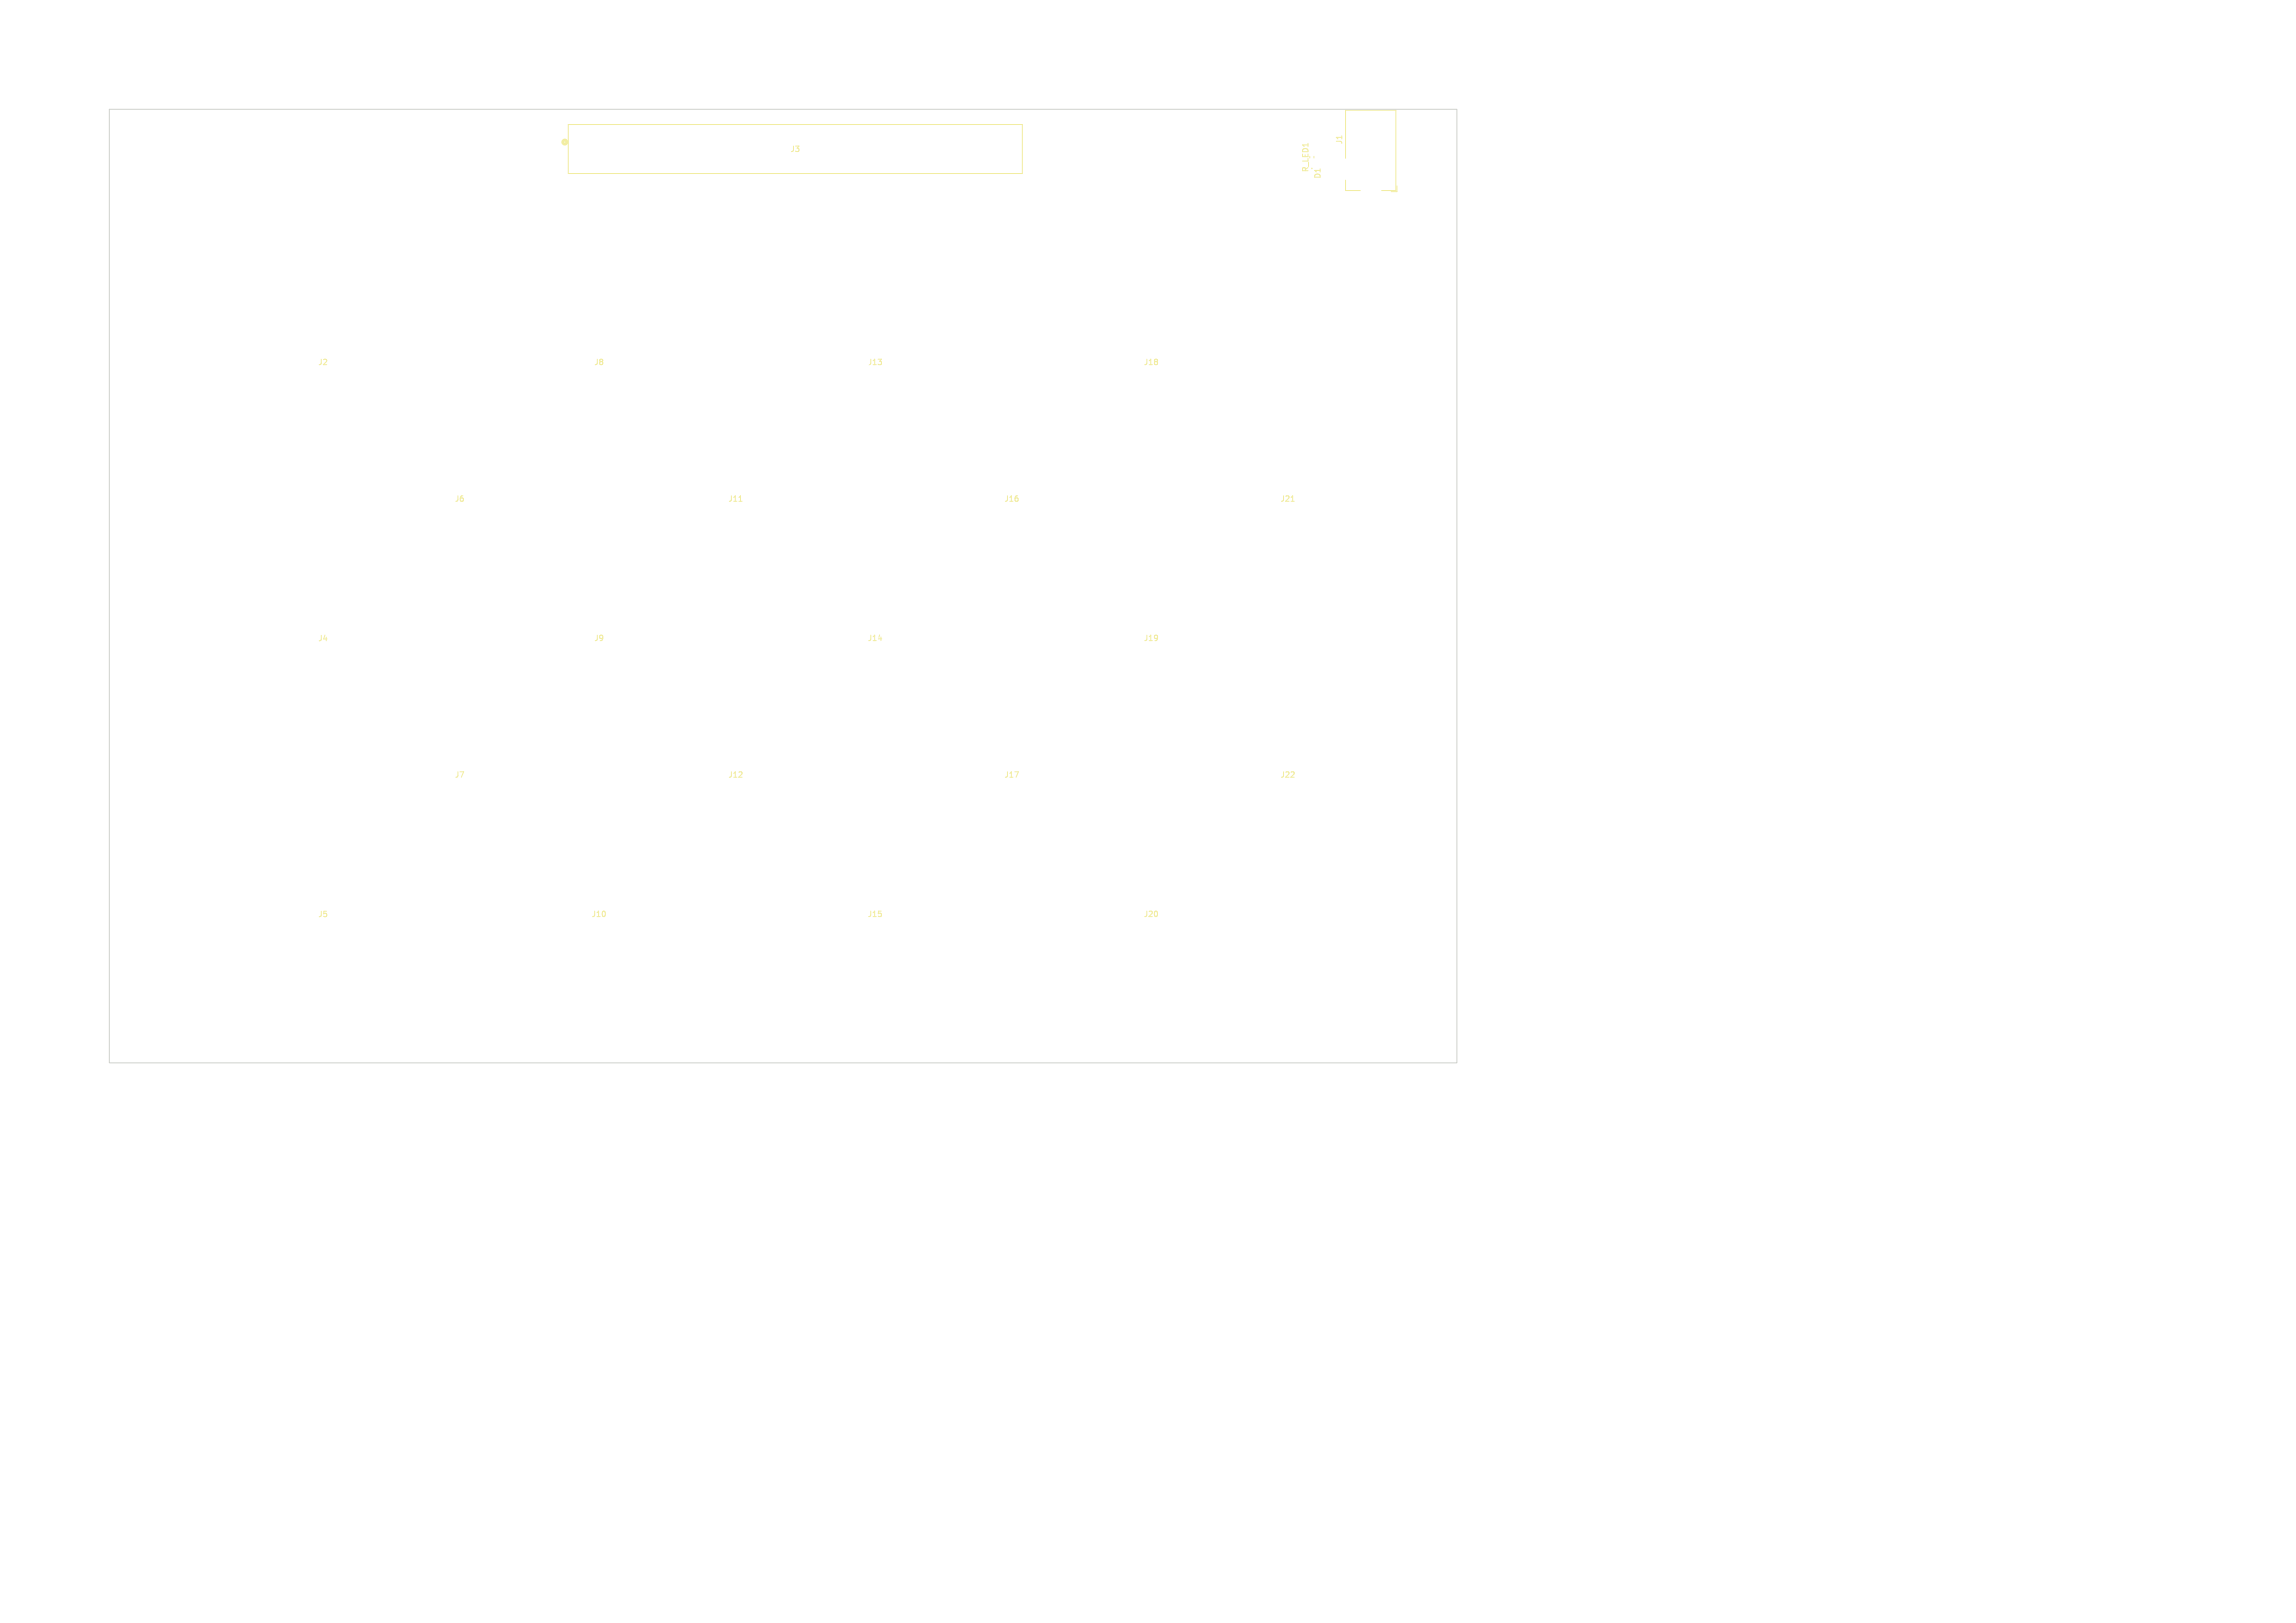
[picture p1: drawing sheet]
<svg xmlns="http://www.w3.org/2000/svg" width="420mm" height="297mm" viewBox="0 0 420 297" stroke-linecap="round" stroke-linejoin="round" font-family="sans-serif">
<defs><g id="words">
<g font-size="1.4" fill="#f2eda1">
<text x="144.5" y="28">J3</text>
<text x="245.7" y="26.5" transform="rotate(-90 245.7 26.5)">J1</text>
<text x="239.5" y="31.6" transform="rotate(-90 239.5 31.6)">R_LED1</text>
<text x="241.7" y="32.7" transform="rotate(-90 241.7 32.7)">D1</text>
<text x="58.2" y="67">J2</text>
<text x="108.7" y="67">J8</text>
<text x="209.2" y="67">J18</text>
<text x="83.2" y="92">J6</text>
<text x="133.2" y="92">J11</text>
<text x="183.7" y="92">J16</text>
<text x="234.2" y="92">J21</text>
<text x="58.2" y="117.5">J4</text>
<text x="108.7" y="117.5">J9</text>
<text x="209.2" y="117.5">J19</text>
<text x="83.2" y="142.5">J7</text>
<text x="133.2" y="142.5">J12</text>
<text x="183.7" y="142.5">J17</text>
<text x="234.2" y="142.5">J22</text>
<text x="58.2" y="168">J5</text>
<text x="108.2" y="168">J10</text>
<text x="209.2" y="168">J20</text>
</g>
<g font-size="1.4" fill="#fff">
<text x="158.7" y="67">J13</text>
<text x="158.7" y="117.5">J14</text>
<text x="158.7" y="168">J15</text>
</g>
</g></defs>
<path d="M104 22.8h83v9h-83zM240.4 28.6v.3M246.1 29v-8.8h9.2v14.7h-2.6M246.1 33v1.9h2.7M255.5 34v1.1h-1M135.2 91.7h.5M236.2 91.7h.5" fill="none" stroke="#f2eda1" stroke-width=".18"/>
<circle cx="103.3" cy="26" r=".38" fill="none" stroke="#f2eda1" stroke-width=".51"/>
<g fill="#fff" stroke="#fff" stroke-width=".18">
<circle cx="194.3" cy="116.8" r=".2"/>
<circle cx="206.1" cy="116.8" r=".2"/>
<circle cx="205.7" cy="167.2" r=".2"/>
<circle cx="196.1" cy="167.9" r=".2"/>
<circle cx="220.3" cy="91.5" r=".2"/>
<circle cx="227.2" cy="91.3" r=".2"/>
<circle cx="138.4" cy="76.4" r=".2"/>
<circle cx="188.9" cy="76.4" r=".2"/>
<circle cx="218" cy="27.9" r=".2"/>
<circle cx="182.7" cy="82.6" r=".2"/>
<circle cx="117.7" cy="133.8" r=".2"/>
<circle cx="116.1" cy="136.1" r=".2"/>
<circle cx="146.4" cy="106.4" r=".2"/>
<circle cx="203.4" cy="82.3" r=".2"/>
<circle cx="191.9" cy="82.5" r=".2"/>
<circle cx="233.8" cy="133.5" r=".2"/>
<circle cx="205.7" cy="52.9" r=".2"/>
<circle cx="164.1" cy="102.1" r=".2"/>
<circle cx="157.7" cy="104.3" r=".2"/>
<circle cx="221.8" cy="131.7" r=".2"/>
<circle cx="207.8" cy="52.9" r=".2"/>
<circle cx="142.7" cy="74.9" r=".2"/>
<circle cx="196.5" cy="52.9" r=".2"/>
<circle cx="99.3" cy="157" r=".2"/>
<circle cx="143.7" cy="154.5" r=".2"/>
<circle cx="202.9" cy="58.5" r=".2"/>
<circle cx="218.7" cy="127.3" r=".2"/>
<circle cx="166.2" cy="130.2" r=".2"/>
<circle cx="150.4" cy="54.8" r=".2"/>
<circle cx="179.3" cy="84.1" r=".2"/>
<circle cx="192.9" cy="153.1" r=".2"/>
<circle cx="147.7" cy="109.7" r=".2"/>
<circle cx="145.2" cy="133.1" r=".2"/>
<circle cx="226" cy="130.1" r=".2"/>
<circle cx="56.7" cy="130.4" r=".2"/>
<circle cx="50.5" cy="155.3" r=".2"/>
<circle cx="130.4" cy="75.3" r=".2"/>
<circle cx="54.1" cy="109.4" r=".2"/>
<circle cx="145.5" cy="53.9" r=".2"/>
<circle cx="126.3" cy="132.2" r=".2"/>
<circle cx="196" cy="81.5" r=".2"/>
<circle cx="45.3" cy="152.9" r=".2"/>
<circle cx="95.8" cy="106.4" r=".2"/>
<circle cx="145.4" cy="152.8" r=".2"/>
<circle cx="203.6" cy="114.9" r=".2"/>
<circle cx="224.8" cy="81.4" r=".2"/>
<circle cx="79" cy="75.5" r=".2"/>
<circle cx="96.5" cy="157" r=".2"/>
<circle cx="75.2" cy="134.6" r=".2"/>
<circle cx="152.7" cy="158.3" r=".2"/>
<circle cx="103.6" cy="68" r=".2"/>
<circle cx="221.9" cy="81" r=".2"/>
<circle cx="53.7" cy="70" r=".2"/>
<circle cx="152.6" cy="109.7" r=".2"/>
<circle cx="70.3" cy="129.4" r=".2"/>
<circle cx="123" cy="68.9" r=".2"/>
<circle cx="198.2" cy="31.4" r=".2"/>
<circle cx="43.3" cy="60.8" r=".2"/>
<circle cx="54.3" cy="25.3" r=".2"/>
<circle cx="114.2" cy="136.7" r=".2"/>
<circle cx="129" cy="60.6" r=".2"/>
<circle cx="90.7" cy="108.5" r=".2"/>
<circle cx="109.4" cy="125.2" r=".2"/>
<circle cx="43.1" cy="123.6" r=".2"/>
<circle cx="56.3" cy="128" r=".2"/>
<circle cx="43.1" cy="24.5" r=".2"/>
<circle cx="129.2" cy="66.7" r=".2"/>
<circle cx="137.3" cy="109.6" r=".2"/>
<circle cx="115.7" cy="76.6" r=".2"/>
<circle cx="134" cy="80.5" r=".2"/>
<circle cx="144.3" cy="160.6" r=".2"/>
<circle cx="131.8" cy="121.1" r=".2"/>
<circle cx="128.2" cy="67" r=".2"/>
<circle cx="147.3" cy="160.2" r=".2"/>
<circle cx="149.2" cy="124.1" r=".2"/>
<circle cx="143.5" cy="29.8" r=".2"/>
<circle cx="134.2" cy="84.9" r=".2"/>
<circle cx="153.7" cy="108.8" r=".2"/>
<circle cx="160.2" cy="109.2" r=".2"/>
<circle cx="154.2" cy="49.3" r=".2"/>
<circle cx="170" cy="75.6" r=".2"/>
<circle cx="165.4" cy="86.2" r=".2"/>
<circle cx="161.9" cy="38.4" r=".2"/>
<circle cx="155.8" cy="53.6" r=".2"/>
<circle cx="159.8" cy="60.8" r=".2"/>
<circle cx="158.1" cy="62.9" r=".2"/>
<circle cx="157.7" cy="100.7" r=".2"/>
<circle cx="157.2" cy="47.3" r=".2"/>
<circle cx="162.6" cy="134.6" r=".2"/>
<circle cx="160.5" cy="49.9" r=".2"/>
<circle cx="187.7" cy="58.8" r=".2"/>
<circle cx="175.4" cy="76.8" r=".2"/>
<circle cx="192.9" cy="101.5" r=".2"/>
<circle cx="193.1" cy="80.2" r=".2"/>
<circle cx="190.8" cy="112" r=".2"/>
<circle cx="192.3" cy="112.4" r=".2"/>
<circle cx="198.6" cy="123.5" r=".2"/>
<circle cx="191.7" cy="113.6" r=".2"/>
<circle cx="200.5" cy="103.9" r=".2"/>
<circle cx="194.4" cy="102" r=".2"/>
<circle cx="180.7" cy="66.5" r=".2"/>
<circle cx="212.9" cy="73.5" r=".2"/>
<circle cx="209.2" cy="56.8" r=".2"/>
<circle cx="61.4" cy="88.4" r=".2"/>
<circle cx="64.8" cy="85.3" r=".2"/>
<circle cx="70.4" cy="131.7" r=".2"/>
<circle cx="61.4" cy="138.2" r=".2"/>
<circle cx="94.3" cy="52.5" r=".2"/>
<circle cx="112" cy="30.3" r=".2"/>
<circle cx="83.6" cy="132" r=".2"/>
<circle cx="79" cy="129.4" r=".2"/>
<circle cx="110.7" cy="81.2" r=".2"/>
<circle cx="82.9" cy="102.9" r=".2"/>
<circle cx="132.4" cy="82.5" r=".2"/>
<circle cx="86.1" cy="144.2" r=".2"/>
<circle cx="115.2" cy="78.2" r=".2"/>
<circle cx="131.1" cy="125.6" r=".2"/>
<circle cx="214.2" cy="151.9" r=".2"/>
<circle cx="178.4" cy="146.5" r=".2"/>
<circle cx="132.4" cy="143.5" r=".2"/>
<circle cx="123.8" cy="68.2" r=".2"/>
<circle cx="183.7" cy="137" r=".2"/>
<circle cx="126.5" cy="148.2" r=".2"/>
<circle cx="159.7" cy="149.8" r=".2"/>
<circle cx="56.4" cy="70.1" r=".2"/>
<circle cx="74.9" cy="70.1" r=".2"/>
<circle cx="78.3" cy="148" r=".2"/>
<circle cx="203.7" cy="137" r=".2"/>
<circle cx="56.8" cy="150.1" r=".2"/>
<circle cx="216.6" cy="126" r=".2"/>
<circle cx="159.7" cy="46.7" r=".2"/>
<circle cx="50.3" cy="113.4" r=".2"/>
<circle cx="40.4" cy="114" r=".2"/>
<circle cx="49.7" cy="69.8" r=".2"/>
<circle cx="59.6" cy="69.3" r=".2"/>
<circle cx="59.3" cy="169.3" r=".2"/>
<circle cx="62.6" cy="161.8" r=".2"/>
<circle cx="50.7" cy="169.3" r=".2"/>
<circle cx="108.4" cy="70.8" r=".2"/>
<circle cx="100.2" cy="70.8" r=".2"/>
<circle cx="100.4" cy="120.6" r=".2"/>
<circle cx="95.7" cy="121.3" r=".2"/>
<circle cx="126.2" cy="93.5" r=".2"/>
<circle cx="134" cy="93.5" r=".2"/>
<circle cx="123.2" cy="146.7" r=".2"/>
<circle cx="125.4" cy="145.2" r=".2"/>
<circle cx="158.8" cy="64.9" r=".2"/>
<circle cx="160.5" cy="55.1" r=".2"/>
<circle cx="152.6" cy="64.9" r=".2"/>
<circle cx="141.1" cy="72.3" r=".2"/>
<circle cx="147.3" cy="72.3" r=".2"/>
<circle cx="149.9" cy="114.6" r=".2"/>
<circle cx="188.5" cy="96.4" r=".2"/>
<circle cx="184" cy="96.4" r=".2"/>
<circle cx="211.3" cy="57" r=".2"/>
<circle cx="209.6" cy="58.6" r=".2"/>
<circle cx="210.3" cy="119.9" r=".2"/>
<circle cx="201.2" cy="118.1" r=".2"/>
<circle cx="227.2" cy="93.3" r=".2"/>
<circle cx="236" cy="74.5" r=".2"/>
<circle cx="229.2" cy="78.3" r=".2"/>
<circle cx="54.9" cy="62.6" r=".2"/>
<circle cx="43.4" cy="62.1" r=".2"/>
<circle cx="38.5" cy="60.8" r=".2"/>
<circle cx="47.2" cy="57.9" r=".2"/>
<circle cx="46.5" cy="62.8" r=".2"/>
<circle cx="40.5" cy="63.4" r=".2"/>
<circle cx="43.1" cy="113.1" r=".2"/>
<circle cx="62" cy="110.6" r=".2"/>
<circle cx="47.3" cy="108.3" r=".2"/>
<circle cx="39.6" cy="110.9" r=".2"/>
<circle cx="48.5" cy="109.7" r=".2"/>
<circle cx="47.2" cy="159.8" r=".2"/>
<circle cx="42.5" cy="166.4" r=".2"/>
<circle cx="56.6" cy="166.4" r=".2"/>
<circle cx="72.3" cy="84.2" r=".2"/>
<circle cx="68.1" cy="88.3" r=".2"/>
<circle cx="85.2" cy="85.7" r=".2"/>
<circle cx="73.5" cy="83.4" r=".2"/>
<circle cx="69" cy="85.3" r=".2"/>
<circle cx="72.8" cy="131.7" r=".2"/>
<circle cx="84.2" cy="133.4" r=".2"/>
<circle cx="113" cy="62.4" r=".2"/>
<circle cx="97.8" cy="57.9" r=".2"/>
<circle cx="111.6" cy="112.8" r=".2"/>
<circle cx="92.3" cy="113.1" r=".2"/>
<circle cx="100.7" cy="112.8" r=".2"/>
<circle cx="90.2" cy="110.8" r=".2"/>
<circle cx="99" cy="108.9" r=".2"/>
<circle cx="93.9" cy="165.2" r=".2"/>
<circle cx="110.1" cy="168.5" r=".2"/>
<circle cx="86.3" cy="160.5" r=".2"/>
<circle cx="97" cy="160.2" r=".2"/>
<circle cx="137.7" cy="87.1" r=".2"/>
<circle cx="116.2" cy="89.8" r=".2"/>
<circle cx="123.4" cy="87.3" r=".2"/>
<circle cx="116.6" cy="87.2" r=".2"/>
<circle cx="124" cy="84.1" r=".2"/>
<circle cx="120" cy="140.2" r=".2"/>
<circle cx="137.5" cy="141" r=".2"/>
<circle cx="157.4" cy="57.4" r=".2"/>
<circle cx="148.3" cy="53.9" r=".2"/>
<circle cx="161.7" cy="117.8" r=".2"/>
<circle cx="145.3" cy="113.8" r=".2"/>
<circle cx="144.9" cy="164.4" r=".2"/>
<circle cx="188.1" cy="85.9" r=".2"/>
<circle cx="171.9" cy="77" r=".2"/>
<circle cx="172.8" cy="82.5" r=".2"/>
<circle cx="171.1" cy="76.4" r=".2"/>
<circle cx="161.9" cy="83.7" r=".2"/>
<circle cx="171.2" cy="80.8" r=".2"/>
<circle cx="173.3" cy="133.9" r=".2"/>
<circle cx="192.2" cy="135.9" r=".2"/>
<circle cx="165.6" cy="137.1" r=".2"/>
<circle cx="176.7" cy="135.6" r=".2"/>
<circle cx="167.5" cy="137.9" r=".2"/>
<circle cx="213.5" cy="66.3" r=".2"/>
<circle cx="197.3" cy="67.8" r=".2"/>
<circle cx="202.2" cy="61.6" r=".2"/>
<circle cx="193.8" cy="62.5" r=".2"/>
<circle cx="198.8" cy="160.2" r=".2"/>
<circle cx="210.2" cy="161.6" r=".2"/>
<circle cx="193.1" cy="163.4" r=".2"/>
<circle cx="200" cy="159.4" r=".2"/>
<circle cx="191.6" cy="161.6" r=".2"/>
<circle cx="217.2" cy="89.3" r=".2"/>
<circle cx="230.5" cy="89.7" r=".2"/>
<circle cx="226.2" cy="77.2" r=".2"/>
<circle cx="227.7" cy="85" r=".2"/>
<circle cx="216.6" cy="85.7" r=".2"/>
<circle cx="236" cy="137.4" r=".2"/>
<circle cx="227.9" cy="137.4" r=".2"/>
<circle cx="211.4" cy="136.4" r=".2"/>
<circle cx="219" cy="138.6" r=".2"/>
<circle cx="224.4" cy="134.7" r=".2"/>
<circle cx="68.3" cy="92.9" r=".2"/>
<circle cx="78.8" cy="92.9" r=".2"/>
<circle cx="129.1" cy="82.6" r=".2"/>
<circle cx="114.9" cy="91.3" r=".2"/>
<circle cx="125.9" cy="82.6" r=".2"/>
<circle cx="168.6" cy="141.1" r=".2"/>
<circle cx="177.6" cy="140.9" r=".2"/>
<circle cx="205.2" cy="66.5" r=".2"/>
<circle cx="194.1" cy="66.6" r=".2"/>
<circle cx="191.7" cy="115.6" r=".2"/>
<circle cx="205.3" cy="115.6" r=".2"/>
<circle cx="205" cy="166.1" r=".2"/>
<circle cx="192.3" cy="167.5" r=".2"/>
<circle cx="104.2" cy="66.5" r=".2"/>
<circle cx="93.2" cy="66.5" r=".2"/>
<circle cx="102.3" cy="115.6" r=".2"/>
<circle cx="94.1" cy="115.7" r=".2"/>
<circle cx="102.1" cy="169.7" r=".2"/>
<circle cx="93.1" cy="167.8" r=".2"/>
<circle cx="39.1" cy="56" r=".2"/>
<circle cx="50" cy="56" r=".2"/>
<circle cx="49.8" cy="156.7" r=".2"/>
<circle cx="39.1" cy="156.7" r=".2"/>
<circle cx="65.1" cy="79.6" r=".2"/>
<circle cx="74.3" cy="79.6" r=".2"/>
<circle cx="64.9" cy="129.6" r=".2"/>
<circle cx="74.6" cy="127.7" r=".2"/>
<circle cx="90.4" cy="54" r=".2"/>
<circle cx="99.8" cy="54" r=".2"/>
<circle cx="116" cy="82.8" r=".2"/>
<circle cx="124.8" cy="81.5" r=".2"/>
<circle cx="115.7" cy="129.9" r=".2"/>
<circle cx="125.1" cy="128.1" r=".2"/>
<circle cx="150.6" cy="52.9" r=".2"/>
<circle cx="146.1" cy="52.9" r=".2"/>
<circle cx="141.1" cy="107.9" r=".2"/>
<circle cx="151.3" cy="105.2" r=".2"/>
<circle cx="150.3" cy="153.7" r=".2"/>
<circle cx="141" cy="152.1" r=".2"/>
<circle cx="166.4" cy="133.2" r=".2"/>
<circle cx="174.8" cy="132" r=".2"/>
<circle cx="190.6" cy="54.4" r=".2"/>
<circle cx="201.5" cy="54.4" r=".2"/>
<circle cx="191.5" cy="104.9" r=".2"/>
<circle cx="201" cy="104.9" r=".2"/>
<circle cx="190.6" cy="157" r=".2"/>
<circle cx="201.3" cy="157" r=".2"/>
<circle cx="147.6" cy="118.1" r=".2"/>
<circle cx="152.6" cy="118.5" r=".2"/>
<circle cx="202.7" cy="120.6" r=".2"/>
<circle cx="197.7" cy="117.9" r=".2"/>
<circle cx="233.2" cy="83.7" r=".2"/>
<circle cx="226.6" cy="94.6" r=".2"/>
<circle cx="232.4" cy="77.9" r=".2"/>
<circle cx="225.3" cy="88.7" r=".2"/>
<circle cx="231.6" cy="92.2" r=".2"/>
<circle cx="217.4" cy="91.1" r=".2"/>
<circle cx="54.5" cy="164.5" r=".2"/>
<circle cx="45" cy="162.4" r=".2"/>
<circle cx="71.9" cy="133.2" r=".2"/>
<circle cx="79.7" cy="139" r=".2"/>
<circle cx="95.4" cy="114.6" r=".2"/>
<circle cx="104.7" cy="115.7" r=".2"/>
<circle cx="106" cy="164" r=".2"/>
<circle cx="95.8" cy="163.2" r=".2"/>
<circle cx="121.6" cy="138" r=".2"/>
<circle cx="130.5" cy="138.4" r=".2"/>
<circle cx="146" cy="61.8" r=".2"/>
<circle cx="155" cy="63.8" r=".2"/>
<circle cx="155.6" cy="115.9" r=".2"/>
<circle cx="144.3" cy="113.8" r=".2"/>
<circle cx="146" cy="161.7" r=".2"/>
<circle cx="155.6" cy="166.4" r=".2"/>
<circle cx="181" cy="90.4" r=".2"/>
<circle cx="165.4" cy="89.8" r=".2"/>
<circle cx="206.4" cy="66.3" r=".2"/>
<circle cx="196.5" cy="61" r=".2"/>
<circle cx="202.8" cy="113.3" r=".2"/>
<circle cx="196.5" cy="110.8" r=".2"/>
<circle cx="221.5" cy="136.2" r=".2"/>
<circle cx="231.7" cy="142.1" r=".2"/>
<circle cx="39.3" cy="162.6" r=".2"/>
<circle cx="34.1" cy="162.6" r=".2"/>
<circle cx="133" cy="61.9" r=".2"/>
<circle cx="139.8" cy="61.9" r=".2"/>
<circle cx="132.9" cy="114.9" r=".2"/>
<circle cx="140" cy="112.3" r=".2"/>
<circle cx="138.8" cy="161.9" r=".2"/>
<circle cx="132.2" cy="163.6" r=".2"/>
<circle cx="190.7" cy="62.5" r=".2"/>
<circle cx="184.3" cy="65.2" r=".2"/>
<circle cx="190.7" cy="113.1" r=".2"/>
<circle cx="182.7" cy="113.2" r=".2"/>
<circle cx="143.2" cy="58.4" r=".2"/>
<circle cx="37.6" cy="66.1" r=".2"/>
<circle cx="34.6" cy="115.6" r=".2"/>
<circle cx="35.9" cy="167.8" r=".2"/>
<circle cx="65.2" cy="90.8" r=".2"/>
<circle cx="61.1" cy="140.4" r=".2"/>
<circle cx="86.7" cy="65.3" r=".2"/>
<circle cx="85.8" cy="116.2" r=".2"/>
<circle cx="86.4" cy="167.7" r=".2"/>
<circle cx="111.9" cy="92.2" r=".2"/>
<circle cx="112.6" cy="142.4" r=".2"/>
<circle cx="136.6" cy="65.8" r=".2"/>
<circle cx="137.3" cy="115.4" r=".2"/>
<circle cx="136.6" cy="166.1" r=".2"/>
<circle cx="161.4" cy="91.4" r=".2"/>
<circle cx="162.1" cy="140.4" r=".2"/>
<circle cx="186" cy="65.5" r=".2"/>
<circle cx="186.7" cy="115.4" r=".2"/>
<circle cx="188.2" cy="168.6" r=".2"/>
<circle cx="217.4" cy="93.8" r=".2"/>
<circle cx="52.9" cy="64.9" r=".2"/>
<circle cx="39.3" cy="65.3" r=".2"/>
<circle cx="103.1" cy="65" r=".2"/>
<circle cx="86" cy="62.1" r=".2"/>
<circle cx="91.1" cy="65.5" r=".2"/>
<circle cx="36.4" cy="112.9" r=".2"/>
<circle cx="50.9" cy="111.5" r=".2"/>
<circle cx="39.3" cy="112.8" r=".2"/>
<circle cx="77.8" cy="89.1" r=".2"/>
<circle cx="64.7" cy="88.7" r=".2"/>
<circle cx="103.3" cy="115" r=".2"/>
<circle cx="93.1" cy="117.8" r=".2"/>
<circle cx="128.3" cy="89.1" r=".2"/>
<circle cx="118.6" cy="91.5" r=".2"/>
<circle cx="128.3" cy="140.2" r=".2"/>
<circle cx="116.1" cy="143" r=".2"/>
<circle cx="116.7" cy="145.6" r=".2"/>
<circle cx="153.5" cy="114.5" r=".2"/>
<circle cx="149.1" cy="114" r=".2"/>
<circle cx="178.8" cy="140.3" r=".2"/>
<circle cx="163.4" cy="141.9" r=".2"/>
<circle cx="193.2" cy="69.5" r=".2"/>
<circle cx="202.5" cy="69.5" r=".2"/>
<circle cx="211.8" cy="141.2" r=".2"/>
<circle cx="59.3" cy="63.9" r=".9"/>
<circle cx="61.8" cy="58" r=".9"/>
<circle cx="59.3" cy="52.1" r=".9"/>
<circle cx="45" cy="58" r=".9"/>
<circle cx="59.3" cy="114.4" r=".9"/>
<circle cx="61.8" cy="108.5" r=".9"/>
<circle cx="59.3" cy="102.6" r=".9"/>
<circle cx="45" cy="108.5" r=".9"/>
<circle cx="264" cy="22.5" r="1.1"/>
<circle cx="59.3" cy="164.9" r=".9"/>
<circle cx="61.8" cy="159" r=".9"/>
<circle cx="59.3" cy="153.1" r=".9"/>
<circle cx="45" cy="159" r=".9"/>
<circle cx="160.3" cy="164.9" r=".9"/>
<circle cx="162.8" cy="159" r=".9"/>
<circle cx="160.3" cy="153.1" r=".9"/>
<circle cx="146" cy="159" r=".9"/>
<circle cx="210.8" cy="63.9" r=".9"/>
<circle cx="213.3" cy="58" r=".9"/>
<circle cx="210.8" cy="52.1" r=".9"/>
<circle cx="196.5" cy="58" r=".9"/>
<circle cx="264" cy="192" r="1.1"/>
<circle cx="22.5" cy="192" r="1.1"/>
<circle cx="109.8" cy="164.9" r=".9"/>
<circle cx="112.3" cy="159" r=".9"/>
<circle cx="109.8" cy="153.1" r=".9"/>
<circle cx="95.5" cy="159" r=".9"/>
<circle cx="109.8" cy="63.9" r=".9"/>
<circle cx="112.3" cy="58" r=".9"/>
<circle cx="109.8" cy="52.1" r=".9"/>
<circle cx="95.5" cy="58" r=".9"/>
<circle cx="134.8" cy="139.4" r=".9"/>
<circle cx="137.3" cy="133.5" r=".9"/>
<circle cx="134.8" cy="127.6" r=".9"/>
<circle cx="120.5" cy="133.5" r=".9"/>
<circle cx="109.8" cy="114.4" r=".9"/>
<circle cx="112.3" cy="108.5" r=".9"/>
<circle cx="109.8" cy="102.6" r=".9"/>
<circle cx="95.5" cy="108.5" r=".9"/>
<circle cx="109.2" cy="27.3" r="1.35"/>
<circle cx="181.8" cy="27.3" r="1.35"/>
<circle cx="115" cy="26" r=".44"/>
<circle cx="115" cy="28.5" r=".44"/>
<circle cx="117.5" cy="26" r=".44"/>
<circle cx="117.5" cy="28.5" r=".44"/>
<circle cx="120.1" cy="26" r=".44"/>
<circle cx="120.1" cy="28.5" r=".44"/>
<circle cx="122.6" cy="26" r=".44"/>
<circle cx="122.6" cy="28.5" r=".44"/>
<circle cx="125.2" cy="26" r=".44"/>
<circle cx="125.2" cy="28.5" r=".44"/>
<circle cx="127.7" cy="26" r=".44"/>
<circle cx="127.7" cy="28.5" r=".44"/>
<circle cx="130.2" cy="26" r=".44"/>
<circle cx="130.2" cy="28.5" r=".44"/>
<circle cx="132.8" cy="26" r=".44"/>
<circle cx="132.8" cy="28.5" r=".44"/>
<circle cx="135.3" cy="26" r=".44"/>
<circle cx="135.3" cy="28.5" r=".44"/>
<circle cx="137.9" cy="26" r=".44"/>
<circle cx="137.9" cy="28.5" r=".44"/>
<circle cx="140.4" cy="26" r=".44"/>
<circle cx="140.4" cy="28.5" r=".44"/>
<circle cx="142.9" cy="26" r=".44"/>
<circle cx="142.9" cy="28.5" r=".44"/>
<circle cx="145.5" cy="26" r=".44"/>
<circle cx="145.5" cy="28.5" r=".44"/>
<circle cx="148" cy="26" r=".44"/>
<circle cx="148" cy="28.5" r=".44"/>
<circle cx="150.6" cy="26" r=".44"/>
<circle cx="150.6" cy="28.5" r=".44"/>
<circle cx="153.1" cy="26" r=".44"/>
<circle cx="153.1" cy="28.5" r=".44"/>
<circle cx="155.6" cy="26" r=".44"/>
<circle cx="155.6" cy="28.5" r=".44"/>
<circle cx="158.2" cy="26" r=".44"/>
<circle cx="158.2" cy="28.5" r=".44"/>
<circle cx="160.7" cy="26" r=".44"/>
<circle cx="160.7" cy="28.5" r=".44"/>
<circle cx="163.3" cy="26" r=".44"/>
<circle cx="163.3" cy="28.5" r=".44"/>
<circle cx="165.8" cy="26" r=".44"/>
<circle cx="165.8" cy="28.5" r=".44"/>
<circle cx="168.3" cy="26" r=".44"/>
<circle cx="168.3" cy="28.5" r=".44"/>
<circle cx="170.9" cy="26" r=".44"/>
<circle cx="170.9" cy="28.5" r=".44"/>
<circle cx="173.4" cy="26" r=".44"/>
<circle cx="173.4" cy="28.5" r=".44"/>
<circle cx="176" cy="26" r=".44"/>
<circle cx="176" cy="28.5" r=".44"/>
<circle cx="84.3" cy="88.9" r=".9"/>
<circle cx="86.8" cy="83" r=".9"/>
<circle cx="84.3" cy="77.1" r=".9"/>
<circle cx="70" cy="83" r=".9"/>
<circle cx="185.3" cy="88.9" r=".9"/>
<circle cx="187.8" cy="83" r=".9"/>
<circle cx="185.3" cy="77.1" r=".9"/>
<circle cx="171" cy="83" r=".9"/>
<circle cx="210.8" cy="114.4" r=".9"/>
<circle cx="213.3" cy="108.5" r=".9"/>
<circle cx="210.8" cy="102.6" r=".9"/>
<circle cx="196.5" cy="108.5" r=".9"/>
<circle cx="185.3" cy="139.4" r=".9"/>
<circle cx="187.8" cy="133.5" r=".9"/>
<circle cx="185.3" cy="127.6" r=".9"/>
<circle cx="171" cy="133.5" r=".9"/>
<circle cx="134.8" cy="88.9" r=".9"/>
<circle cx="137.3" cy="83" r=".9"/>
<circle cx="134.8" cy="77.1" r=".9"/>
<circle cx="120.5" cy="83" r=".9"/>
<circle cx="84.3" cy="139.4" r=".9"/>
<circle cx="86.8" cy="133.5" r=".9"/>
<circle cx="84.3" cy="127.6" r=".9"/>
<circle cx="70" cy="133.5" r=".9"/>
<circle cx="160.3" cy="63.9" r=".9"/>
<circle cx="162.8" cy="58" r=".9"/>
<circle cx="160.3" cy="52.1" r=".9"/>
<circle cx="146" cy="58" r=".9"/>
<circle cx="235.8" cy="139.4" r=".9"/>
<circle cx="238.3" cy="133.5" r=".9"/>
<circle cx="235.8" cy="127.6" r=".9"/>
<circle cx="221.5" cy="133.5" r=".9"/>
<circle cx="22.5" cy="22.5" r="1.1"/>
<circle cx="235.8" cy="88.9" r=".9"/>
<circle cx="238.3" cy="83" r=".9"/>
<circle cx="235.8" cy="77.1" r=".9"/>
<circle cx="221.5" cy="83" r=".9"/>
<circle cx="160.3" cy="114.4" r=".9"/>
<circle cx="162.8" cy="108.5" r=".9"/>
<circle cx="160.3" cy="102.6" r=".9"/>
<circle cx="146" cy="108.5" r=".9"/>
<circle cx="210.8" cy="164.9" r=".9"/>
<circle cx="213.3" cy="159" r=".9"/>
<circle cx="210.8" cy="153.1" r=".9"/>
<circle cx="196.5" cy="159" r=".9"/>
</g>
<path d="M246 30v2M249.7 34h2M249.7 28h2" fill="none" stroke="#fff" stroke-width="1"/>
<path d="M20 20h246.5v174.5h-246.5z" fill="none" stroke="#d0d2cd" stroke-width=".18"/>
<use href="#words"/>
</svg>
